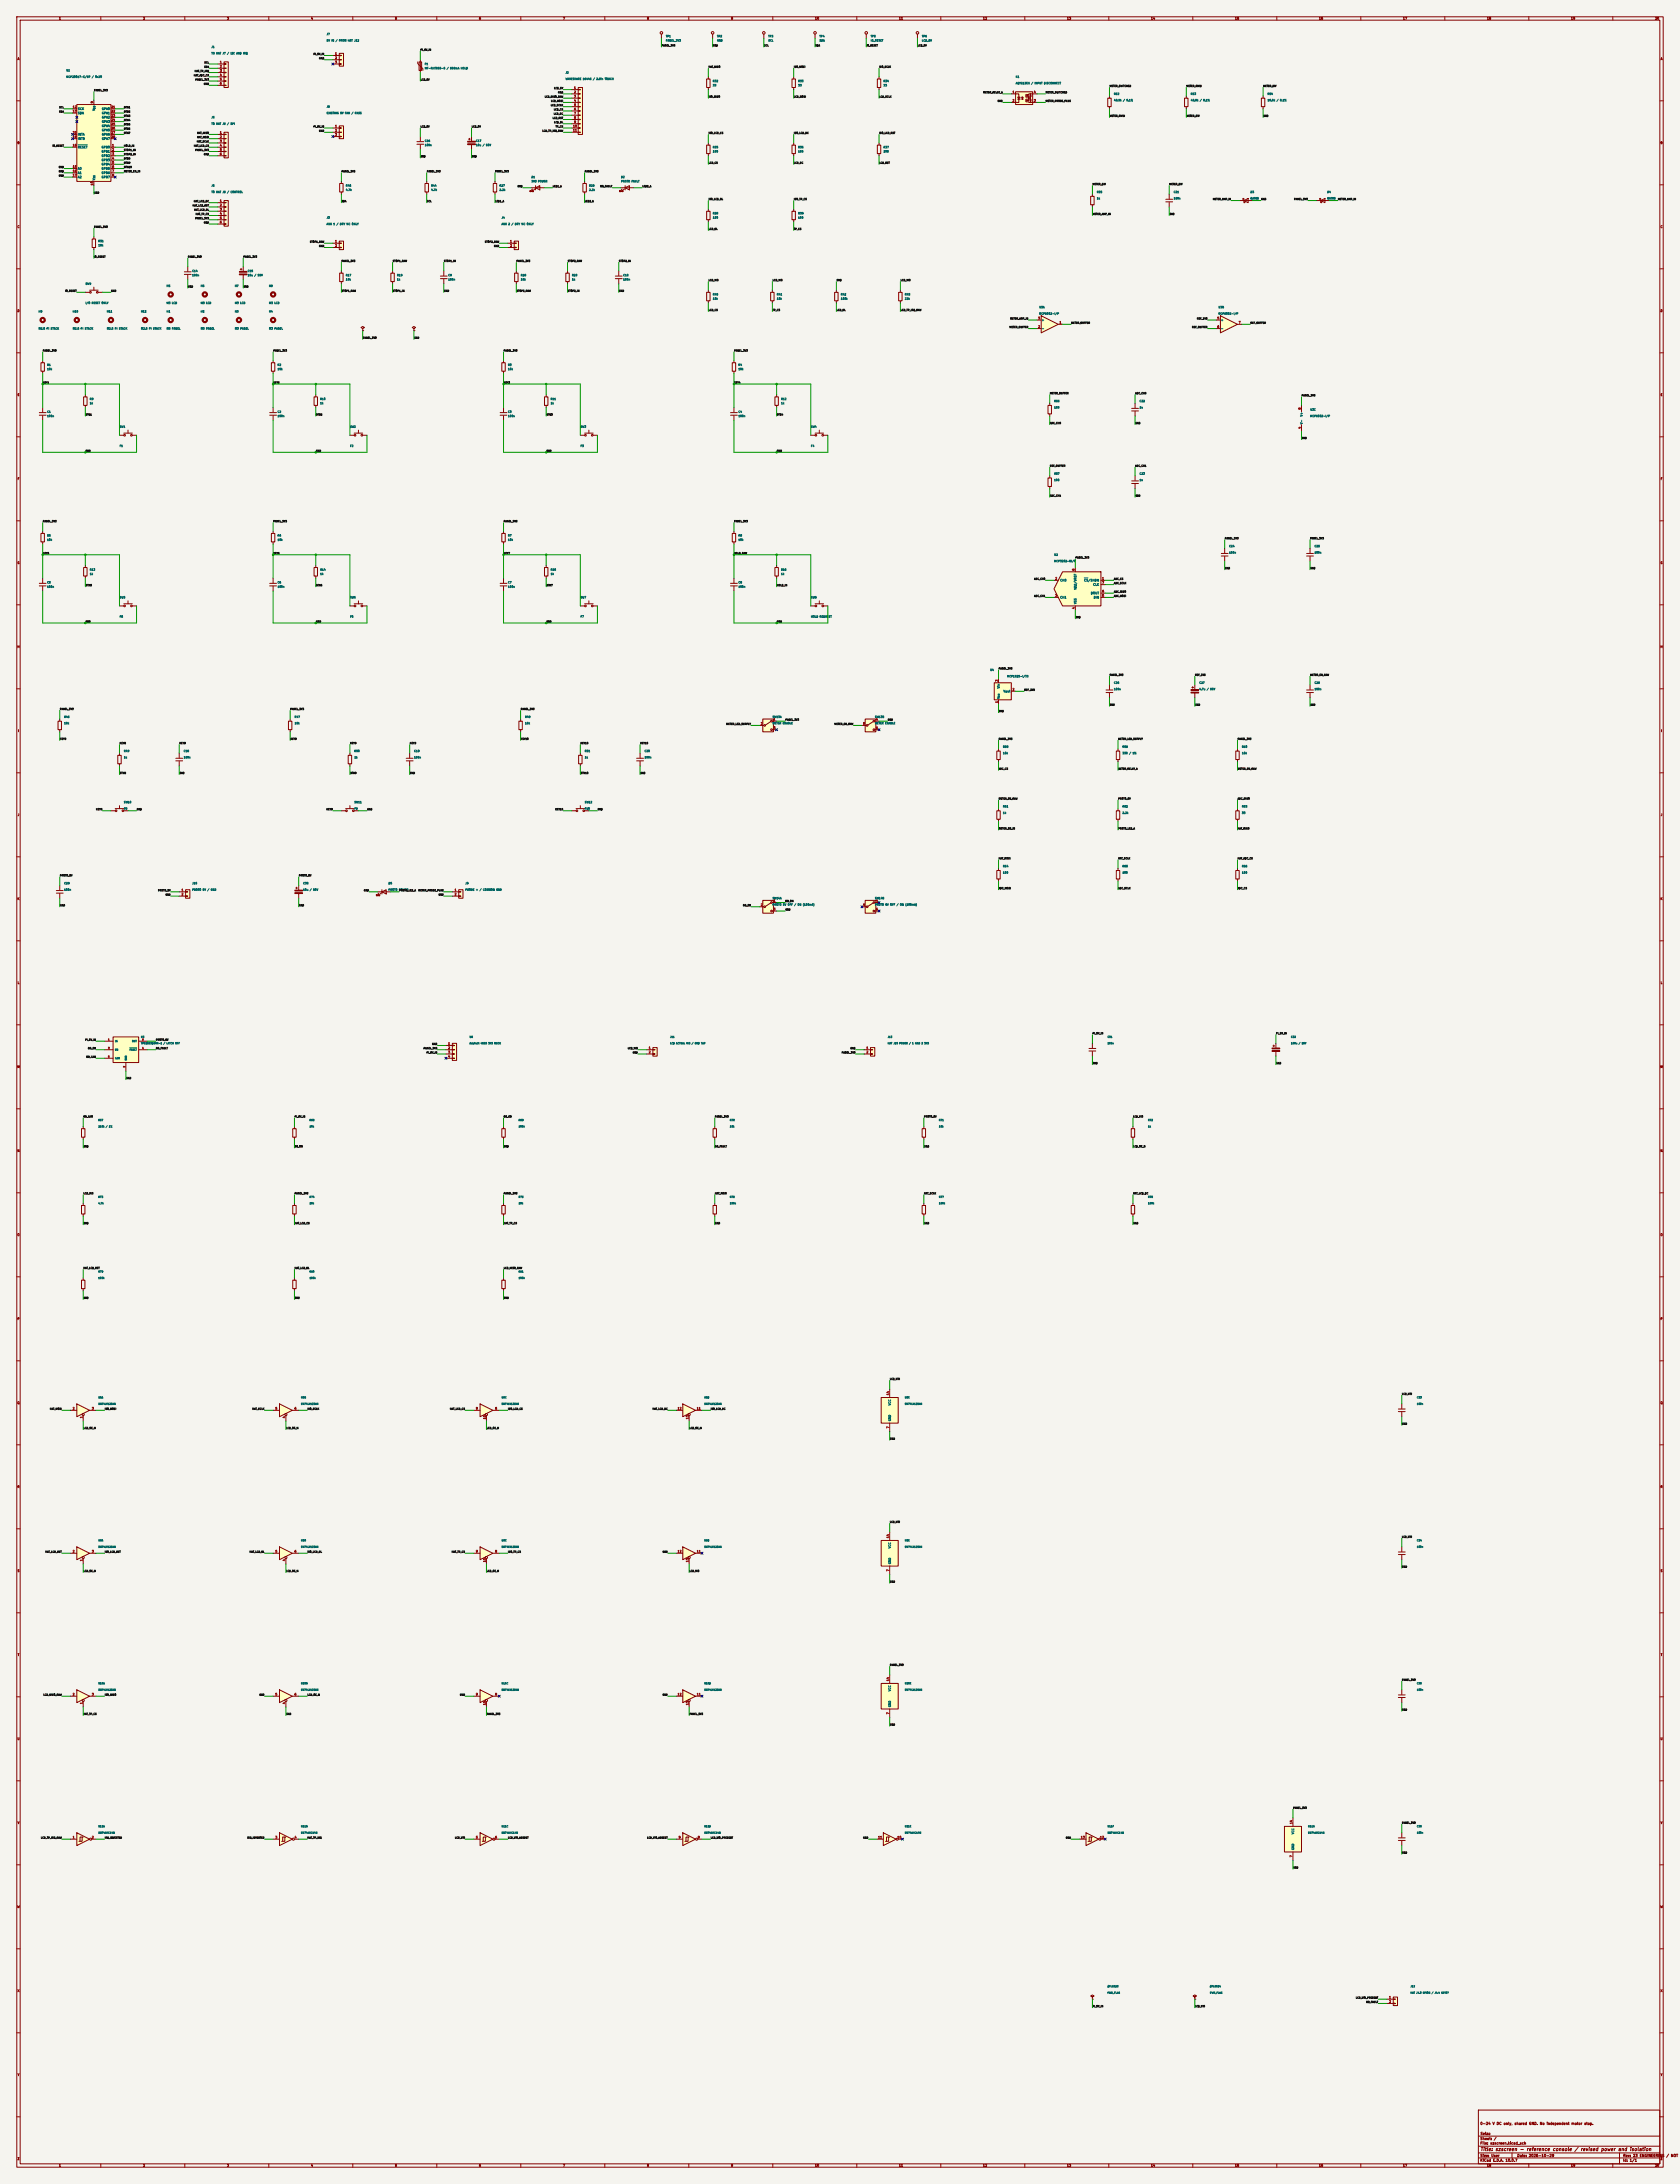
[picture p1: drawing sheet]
<svg xmlns="http://www.w3.org/2000/svg" width="1000mm" height="1300mm" viewBox="0 0 1000 1300" stroke-linecap="round" stroke-linejoin="round" font-family="sans-serif">
<defs><g id="words">
<text font-size="2" fill="#840000" x="881" y="1281">Title: szscreen - reference console / revised power and isolation</text>
<g font-size="1.5" fill="#840000">
<text x="881" y="1265">0-24 V DC only, shared GND. No independent motor stop.</text>
<text x="881" y="1271">Seizo</text>
<text x="881" y="1277">File: szscreen.kicad_sch</text>
<text x="881" y="1274">Sheet: /</text>
<text x="881" y="1287">KiCad E.D.A. 10.0.7</text>
<text x="881" y="1284">Size: User</text>
<text x="903" y="1284">Date: 2026-10-29</text>
<text x="966" y="1287">Id: 1/1</text>
<text x="966" y="1284">Rev: 23 ENGINEERING / NOT H</text>
</g>
<g font-size="1.3" fill="#840000">
<text x="35" y="12">1</text>
<text x="85" y="12">2</text>
<text x="135" y="12">3</text>
<text x="185" y="12">4</text>
<text x="235" y="12">5</text>
<text x="285" y="12">6</text>
<text x="335" y="12">7</text>
<text x="385" y="12">8</text>
<text x="435" y="12">9</text>
<text x="485" y="12">10</text>
<text x="535" y="12">11</text>
<text x="585" y="12">12</text>
<text x="635" y="12">13</text>
<text x="685" y="12">14</text>
<text x="735" y="12">15</text>
<text x="785" y="12">16</text>
<text x="835" y="12">17</text>
<text x="885" y="12">18</text>
<text x="935" y="12">19</text>
<text x="985" y="12">20</text>
<text x="10" y="36">A</text>
<text x="988" y="36">A</text>
<text x="10" y="86">B</text>
<text x="988" y="86">B</text>
<text x="10" y="136">C</text>
<text x="988" y="136">C</text>
<text x="10" y="186">D</text>
<text x="988" y="186">D</text>
<text x="10" y="236">E</text>
<text x="988" y="236">E</text>
<text x="10" y="286">F</text>
<text x="988" y="286">F</text>
<text x="10" y="336">G</text>
<text x="988" y="336">G</text>
<text x="10" y="386">H</text>
<text x="988" y="386">H</text>
<text x="11" y="436">I</text>
<text x="989" y="436">I</text>
<text x="10" y="486">J</text>
<text x="988" y="486">J</text>
<text x="10" y="536">K</text>
<text x="988" y="536">K</text>
<text x="10" y="586">L</text>
<text x="988" y="586">L</text>
<text x="10" y="636">M</text>
<text x="988" y="636">M</text>
<text x="10" y="686">N</text>
<text x="988" y="686">N</text>
<text x="10" y="736">O</text>
<text x="988" y="736">O</text>
<text x="10" y="786">P</text>
<text x="988" y="786">P</text>
<text x="10" y="836">Q</text>
<text x="988" y="836">Q</text>
<text x="10" y="886">R</text>
<text x="988" y="886">R</text>
<text x="10" y="936">S</text>
<text x="988" y="936">S</text>
<text x="10" y="986">T</text>
<text x="988" y="986">T</text>
<text x="10" y="1036">U</text>
<text x="988" y="1036">U</text>
<text x="10" y="1086">V</text>
<text x="988" y="1086">V</text>
<text x="10" y="1136">W</text>
<text x="988" y="1136">W</text>
<text x="10" y="1186">X</text>
<text x="988" y="1186">X</text>
<text x="10" y="1236">Y</text>
<text x="988" y="1236">Y</text>
<text x="10" y="1286">Z</text>
<text x="35" y="1290">1</text>
<text x="85" y="1290">2</text>
<text x="135" y="1290">3</text>
<text x="185" y="1290">4</text>
<text x="235" y="1290">5</text>
<text x="285" y="1290">6</text>
<text x="335" y="1290">7</text>
<text x="385" y="1290">8</text>
<text x="435" y="1290">9</text>
<text x="485" y="1290">10</text>
<text x="535" y="1290">11</text>
<text x="585" y="1290">12</text>
<text x="635" y="1290">13</text>
<text x="685" y="1290">14</text>
<text x="735" y="1290">15</text>
<text x="785" y="1290">16</text>
<text x="835" y="1290">17</text>
<text x="885" y="1290">18</text>
<text x="935" y="1290">19</text>
<text x="985" y="1290">20</text>
<text x="988" y="1286">Z</text>
</g>
<g font-size="1.3" fill="#a90000">
<text x="199" y="33">1</text>
<text x="199" y="35">2</text>
<text x="131" y="38">1</text>
<text x="131" y="41">2</text>
<text x="199" y="38">3</text>
<text x="131" y="43">3</text>
<text x="131" y="46">4</text>
<text x="131" y="48">5</text>
<text x="131" y="51">6</text>
<text x="342" y="53">1</text>
<text x="342" y="56">2</text>
<text x="342" y="58">3</text>
<text x="603" y="56">1</text>
<text x="615" y="56">4</text>
<text x="43" y="65">12</text>
<text x="56" y="62" transform="rotate(-90 56 62)">9</text>
<text x="66" y="65">21</text>
<text x="342" y="61">4</text>
<text x="342" y="63">5</text>
<text x="342" y="66">6</text>
<text x="603" y="61">2</text>
<text x="615" y="61">3</text>
<text x="43" y="67">13</text>
<text x="66" y="67">22</text>
<text x="66" y="70">23</text>
<text x="342" y="68">7</text>
<text x="342" y="71">8</text>
<text x="66" y="72">24</text>
<text x="66" y="75">25</text>
<text x="66" y="77">26</text>
<text x="199" y="76">1</text>
<text x="341" y="76">10</text>
<text x="342" y="74">9</text>
<text x="43" y="82">19</text>
<text x="43" y="80">20</text>
<text x="66" y="80">27</text>
<text x="66" y="82">28</text>
<text x="131" y="80">1</text>
<text x="131" y="82">2</text>
<text x="199" y="79">2</text>
<text x="199" y="81">3</text>
<text x="341" y="79">11</text>
<text x="43" y="87">18</text>
<text x="67" y="87">1</text>
<text x="131" y="85">3</text>
<text x="131" y="87">4</text>
<text x="67" y="90">2</text>
<text x="67" y="93">3</text>
<text x="67" y="95">4</text>
<text x="131" y="90">5</text>
<text x="131" y="93">6</text>
<text x="43" y="100">15</text>
<text x="67" y="98">5</text>
<text x="67" y="100">6</text>
<text x="43" y="103">16</text>
<text x="43" y="105">17</text>
<text x="67" y="103">7</text>
<text x="67" y="105">8</text>
<text x="56" y="111" transform="rotate(-90 56 111)">10</text>
<text x="131" y="121">1</text>
<text x="131" y="123">2</text>
<text x="131" y="126">3</text>
<text x="131" y="128">4</text>
<text x="131" y="131">5</text>
<text x="131" y="133">6</text>
<text x="199" y="145">1</text>
<text x="199" y="147">2</text>
<text x="303" y="145">1</text>
<text x="303" y="147">2</text>
<text x="618" y="190">3</text>
<text x="724" y="190">5</text>
<text x="618" y="195">2</text>
<text x="630" y="193">1</text>
<text x="724" y="195">6</text>
<text x="737" y="193">7</text>
<text x="775" y="244" transform="rotate(-90 775 244)">8</text>
<text x="775" y="255" transform="rotate(-90 775 255)">4</text>
<text x="640" y="340" transform="rotate(-90 640 340)">8</text>
<text x="628" y="345">2</text>
<text x="656" y="345">1</text>
<text x="656" y="348">7</text>
<text x="656" y="353">6</text>
<text x="628" y="355">3</text>
<text x="656" y="355">5</text>
<text x="640" y="363" transform="rotate(-90 640 363)">4</text>
<text x="594" y="406" transform="rotate(-90 594 406)">3</text>
<text x="603" y="411">2</text>
<text x="594" y="419" transform="rotate(-90 594 419)">1</text>
<text x="453" y="432">2</text>
<text x="460" y="429">1</text>
<text x="514" y="432">5</text>
<text x="521" y="429">4</text>
<text x="460" y="434">3</text>
<text x="521" y="434">6</text>
<text x="108" y="531">1</text>
<text x="108" y="533">2</text>
<text x="270" y="531">1</text>
<text x="270" y="533">2</text>
<text x="453" y="540">2</text>
<text x="460" y="537">1</text>
<text x="514" y="540">5</text>
<text x="521" y="537">4</text>
<text x="460" y="542">3</text>
<text x="521" y="542">6</text>
<text x="267" y="622">1</text>
<text x="267" y="625">2</text>
<text x="267" y="627">3</text>
<text x="267" y="630">4</text>
<text x="386" y="625">1</text>
<text x="386" y="627">2</text>
<text x="516" y="625">1</text>
<text x="516" y="627">2</text>
<text x="529" y="831" transform="rotate(-90 529 831)">14</text>
<text x="43" y="839">2</text>
<text x="55" y="839">3</text>
<text x="164" y="839">5</text>
<text x="175" y="839">6</text>
<text x="283" y="839">9</text>
<text x="295" y="839">8</text>
<text x="403" y="839">12</text>
<text x="415" y="839">11</text>
<text x="49" y="844" transform="rotate(-90 49 844)">1</text>
<text x="170" y="844" transform="rotate(-90 170 844)">4</text>
<text x="289" y="845" transform="rotate(-90 289 845)">10</text>
<text x="410" y="845" transform="rotate(-90 410 845)">13</text>
<text x="529" y="850" transform="rotate(-90 529 850)">7</text>
<text x="529" y="916" transform="rotate(-90 529 916)">14</text>
<text x="43" y="924">2</text>
<text x="49" y="929" transform="rotate(-90 49 929)">1</text>
<text x="55" y="924">3</text>
<text x="164" y="924">5</text>
<text x="170" y="929" transform="rotate(-90 170 929)">4</text>
<text x="175" y="924">6</text>
<text x="283" y="924">9</text>
<text x="295" y="924">8</text>
<text x="403" y="924">12</text>
<text x="415" y="924">11</text>
<text x="289" y="930" transform="rotate(-90 289 930)">10</text>
<text x="410" y="930" transform="rotate(-90 410 930)">13</text>
<text x="529" y="935" transform="rotate(-90 529 935)">7</text>
<text x="529" y="1001" transform="rotate(-90 529 1001)">14</text>
<text x="43" y="1010">2</text>
<text x="55" y="1010">3</text>
<text x="164" y="1010">5</text>
<text x="175" y="1010">6</text>
<text x="283" y="1010">9</text>
<text x="295" y="1010">8</text>
<text x="403" y="1010">12</text>
<text x="415" y="1010">11</text>
<text x="49" y="1015" transform="rotate(-90 49 1015)">1</text>
<text x="170" y="1015" transform="rotate(-90 170 1015)">4</text>
<text x="289" y="1015" transform="rotate(-90 289 1015)">10</text>
<text x="410" y="1015" transform="rotate(-90 410 1015)">13</text>
<text x="529" y="1021" transform="rotate(-90 529 1021)">7</text>
<text x="769" y="1086" transform="rotate(-90 769 1086)">14</text>
<text x="43" y="1095">1</text>
<text x="55" y="1095">2</text>
<text x="164" y="1095">3</text>
<text x="175" y="1095">4</text>
<text x="283" y="1095">5</text>
<text x="295" y="1095">6</text>
<text x="404" y="1095">9</text>
<text x="415" y="1095">8</text>
<text x="523" y="1095">11</text>
<text x="534" y="1095">10</text>
<text x="643" y="1095">13</text>
<text x="655" y="1095">12</text>
<text x="769" y="1106" transform="rotate(-90 769 1106)">7</text>
<text x="827" y="1190">1</text>
<text x="827" y="1192">2</text>
</g>
<g font-size="1.3" fill="#006464">
<text x="46" y="66">SCK</text>
<text x="60" y="66">GPA0</text>
<text x="46" y="68">SDA</text>
<text x="57" y="66" transform="rotate(-90 57 66)">V</text>
<text x="60" y="68">GPA1</text>
<text x="60" y="71">GPA2</text>
<text x="60" y="73">GPA3</text>
<text x="60" y="76">GPA4</text>
<text x="46" y="84">INTB</text>
<text x="46" y="81">INTA</text>
<text x="60" y="78">GPA5</text>
<text x="60" y="81">GPA6</text>
<text x="60" y="84">GPA7</text>
<text x="46" y="89">RESET</text>
<text x="60" y="89">GPB0</text>
<text x="60" y="91">GPB1</text>
<text x="60" y="94">GPB2</text>
<text x="46" y="101">A0</text>
<text x="60" y="96">GPB3</text>
<text x="60" y="99">GPB4</text>
<text x="60" y="101">GPB5</text>
<text x="46" y="104">A1</text>
<text x="46" y="106">A2</text>
<text x="57" y="107" transform="rotate(-90 57 107)">V</text>
<text x="60" y="104">GPB6</text>
<text x="60" y="106">GPB7</text>
<text x="620" y="191">+</text>
<text x="727" y="191">+</text>
<text x="620" y="197">-</text>
<text x="727" y="197">-</text>
<text x="776" y="248" transform="rotate(-90 776 248)">V+</text>
<text x="776" y="253" transform="rotate(-90 776 253)">V-</text>
<text x="631" y="346">CH0</text>
<text x="645" y="346">CS/SHDN</text>
<text x="641" y="351" transform="rotate(-90 641 351)">VDD/VREF</text>
<text x="651" y="349">CLK</text>
<text x="631" y="357">CH1</text>
<text x="641" y="360" transform="rotate(-90 641 360)">VSS</text>
<text x="649" y="354">DOUT</text>
<text x="651" y="357">DIN</text>
<text x="595" y="410" transform="rotate(-90 595 410)">Vin</text>
<text x="597" y="412">Vout</text>
<text x="595" y="416" transform="rotate(-90 595 416)">Vss</text>
<text x="531" y="837" transform="rotate(-90 531 837)">VCC</text>
<text x="531" y="846" transform="rotate(-90 531 846)">GND</text>
<text x="531" y="922" transform="rotate(-90 531 922)">VCC</text>
<text x="531" y="931" transform="rotate(-90 531 931)">GND</text>
<text x="531" y="1007" transform="rotate(-90 531 1007)">VCC</text>
<text x="531" y="1016" transform="rotate(-90 531 1016)">GND</text>
<text x="771" y="1092" transform="rotate(-90 771 1092)">VCC</text>
<text x="771" y="1101" transform="rotate(-90 771 1101)">GND</text>
</g>
<g font-size="1.1" fill="#006464">
<text x="194" y="21">J7</text>
<text x="396" y="22">TP1</text>
<text x="427" y="22">TP2</text>
<text x="457" y="22">TP3</text>
<text x="488" y="22">TP4</text>
<text x="518" y="22">TP5</text>
<text x="549" y="22">TP6</text>
<text x="126" y="29">J1</text>
<text x="194" y="25">5V IN / FROM HAT J12</text>
<text x="396" y="25">PANEL_3V3</text>
<text x="427" y="25">GND</text>
<text x="457" y="25">SCL</text>
<text x="488" y="25">SDA</text>
<text x="518" y="25">IO_RESET</text>
<text x="549" y="25">LCD_5V</text>
<text x="126" y="33">TO HAT J7 / I2C AND IRQ</text>
<text x="253" y="39">F1</text>
<text x="253" y="41">MF-RHT050-0 / 500mA HOLD</text>
<text x="39" y="43">U1</text>
<text x="39" y="47">MCP23017-E/SP / 0x20</text>
<text x="337" y="44">J2</text>
<text x="337" y="48">WAVESHARE 16446 / 2.8in TOUCH</text>
<text x="605" y="47">K1</text>
<text x="424" y="49">R32</text>
<text x="424" y="52">33</text>
<text x="475" y="49">R33</text>
<text x="475" y="52">33</text>
<text x="526" y="49">R34</text>
<text x="526" y="52">33</text>
<text x="605" y="50">AQY212EH / INPUT DISCONNECT</text>
<text x="663" y="57">R52</text>
<text x="709" y="57">R53</text>
<text x="754" y="57">R54</text>
<text x="194" y="64">J8</text>
<text x="663" y="61">49.9k / 0.1%</text>
<text x="709" y="61">49.9k / 0.1%</text>
<text x="754" y="61">10.0k / 0.1%</text>
<text x="126" y="71">J5</text>
<text x="194" y="68">EXISTING 5V FAN / PASS</text>
<text x="126" y="74">TO HAT J6 / SPI</text>
<text x="253" y="85">C16</text>
<text x="253" y="87">100n</text>
<text x="283" y="85">C17</text>
<text x="283" y="87">10u / 50V</text>
<text x="424" y="88">R35</text>
<text x="475" y="88">R36</text>
<text x="526" y="88">R37</text>
<text x="424" y="91">100</text>
<text x="475" y="91">100</text>
<text x="526" y="91">100</text>
<text x="316" y="106">D1</text>
<text x="370" y="106">D2</text>
<text x="126" y="111">J6</text>
<text x="206" y="111">R45</text>
<text x="206" y="114">4.7k</text>
<text x="257" y="111">R44</text>
<text x="257" y="114">4.7k</text>
<text x="297" y="111">R27</text>
<text x="297" y="114">2.2k</text>
<text x="316" y="109">3V3 POWER</text>
<text x="351" y="111">R28</text>
<text x="351" y="114">2.2k</text>
<text x="370" y="109">PROTO FAULT</text>
<text x="126" y="115">TO HAT J5 / CONTROL</text>
<text x="653" y="115">R55</text>
<text x="653" y="119">1k</text>
<text x="698" y="115">C21</text>
<text x="698" y="119">100n</text>
<text x="744" y="115">D3</text>
<text x="744" y="119">BAT85</text>
<text x="790" y="115">D4</text>
<text x="790" y="119">BAT85</text>
<text x="194" y="130">J3</text>
<text x="298" y="130">J4</text>
<text x="424" y="128">R38</text>
<text x="424" y="130">100</text>
<text x="475" y="128">R39</text>
<text x="475" y="130">100</text>
<text x="194" y="134">AUX 1 / DRY NC ONLY</text>
<text x="298" y="134">AUX 2 / DRY NC ONLY</text>
<text x="58" y="144">R31</text>
<text x="58" y="147">10k</text>
<text x="114" y="162">C14</text>
<text x="114" y="165">100n</text>
<text x="147" y="162">C15</text>
<text x="147" y="165">10u / 50V</text>
<text x="206" y="165">R17</text>
<text x="206" y="167">10k</text>
<text x="236" y="165">R19</text>
<text x="236" y="167">1k</text>
<text x="267" y="165">C9</text>
<text x="267" y="167">100n</text>
<text x="310" y="165">R18</text>
<text x="310" y="167">10k</text>
<text x="340" y="165">R20</text>
<text x="340" y="167">1k</text>
<text x="371" y="165">C10</text>
<text x="371" y="167">100n</text>
<text x="51" y="170">SW9</text>
<text x="99" y="171">H5</text>
<text x="119" y="171">H6</text>
<text x="140" y="171">H7</text>
<text x="160" y="171">H8</text>
<text x="424" y="176">R40</text>
<text x="424" y="179">10k</text>
<text x="462" y="176">R41</text>
<text x="462" y="179">10k</text>
<text x="500" y="176">R42</text>
<text x="500" y="179">100k</text>
<text x="538" y="176">R43</text>
<text x="538" y="179">22k</text>
<text x="51" y="181">I/O RESET ONLY</text>
<text x="99" y="181">M3 LCD</text>
<text x="119" y="181">M3 LCD</text>
<text x="140" y="181">M3 LCD</text>
<text x="160" y="181">M3 LCD</text>
<text x="618" y="184">U3A</text>
<text x="725" y="184">U3B</text>
<text x="23" y="186">H9</text>
<text x="43" y="186">H10</text>
<text x="63" y="186">H11</text>
<text x="84" y="186">H12</text>
<text x="99" y="186">H1</text>
<text x="119" y="186">H2</text>
<text x="140" y="186">H3</text>
<text x="160" y="186">H4</text>
<text x="618" y="188">MCP6002-I/P</text>
<text x="725" y="188">MCP6002-I/P</text>
<text x="23" y="196">M2.5 PI STACK</text>
<text x="43" y="196">M2.5 PI STACK</text>
<text x="63" y="196">M2.5 PI STACK</text>
<text x="84" y="196">M2.5 PI STACK</text>
<text x="99" y="196">M3 PANEL</text>
<text x="119" y="196">M3 PANEL</text>
<text x="140" y="196">M3 PANEL</text>
<text x="160" y="196">M3 PANEL</text>
<text x="28" y="218">R1</text>
<text x="28" y="221">10k</text>
<text x="165" y="218">R2</text>
<text x="165" y="221">10k</text>
<text x="302" y="218">R3</text>
<text x="302" y="221">10k</text>
<text x="439" y="218">R4</text>
<text x="439" y="221">10k</text>
<text x="53" y="238">R9</text>
<text x="190" y="238">R10</text>
<text x="328" y="238">R11</text>
<text x="465" y="238">R12</text>
<text x="627" y="240">R56</text>
<text x="678" y="240">C22</text>
<text x="28" y="246">C1</text>
<text x="53" y="241">1k</text>
<text x="165" y="246">C2</text>
<text x="190" y="241">1k</text>
<text x="302" y="246">C3</text>
<text x="328" y="241">1k</text>
<text x="439" y="246">C4</text>
<text x="465" y="241">1k</text>
<text x="627" y="243">100</text>
<text x="678" y="243">1n</text>
<text x="780" y="245">U3C</text>
<text x="28" y="248">100n</text>
<text x="165" y="248">100n</text>
<text x="302" y="248">100n</text>
<text x="439" y="248">100n</text>
<text x="780" y="248">MCP6002-I/P</text>
<text x="71" y="255">SW1</text>
<text x="208" y="255">SW2</text>
<text x="345" y="255">SW3</text>
<text x="483" y="255">SW4</text>
<text x="71" y="266">F1</text>
<text x="208" y="266">F2</text>
<text x="345" y="266">F3</text>
<text x="483" y="266">F4</text>
<text x="627" y="283">R57</text>
<text x="627" y="287">100</text>
<text x="678" y="283">C23</text>
<text x="678" y="287">1n</text>
<text x="28" y="320">R5</text>
<text x="28" y="322">10k</text>
<text x="165" y="320">R6</text>
<text x="165" y="322">10k</text>
<text x="302" y="320">R7</text>
<text x="302" y="322">10k</text>
<text x="439" y="320">R8</text>
<text x="439" y="322">10k</text>
<text x="732" y="326">C24</text>
<text x="732" y="330">100n</text>
<text x="782" y="326">C25</text>
<text x="782" y="330">100n</text>
<text x="627" y="331">U2</text>
<text x="627" y="335">MCP3202-BI/P</text>
<text x="53" y="340">R13</text>
<text x="190" y="340">R14</text>
<text x="328" y="340">R15</text>
<text x="465" y="340">R16</text>
<text x="28" y="348">C5</text>
<text x="53" y="342">1k</text>
<text x="165" y="348">C6</text>
<text x="190" y="342">1k</text>
<text x="302" y="348">C7</text>
<text x="328" y="342">1k</text>
<text x="439" y="348">C8</text>
<text x="465" y="342">1k</text>
<text x="28" y="350">100n</text>
<text x="165" y="350">100n</text>
<text x="302" y="350">100n</text>
<text x="439" y="350">100n</text>
<text x="71" y="356">SW5</text>
<text x="208" y="356">SW6</text>
<text x="345" y="356">SW7</text>
<text x="483" y="356">SW8</text>
<text x="71" y="368">F5</text>
<text x="208" y="368">F6</text>
<text x="345" y="368">F7</text>
<text x="483" y="368">HOLD REQUEST</text>
<text x="589" y="400">U4</text>
<text x="599" y="403">MCP1525-I/TO</text>
<text x="663" y="407">C26</text>
<text x="714" y="407">C27</text>
<text x="782" y="407">C28</text>
<text x="663" y="411">100n</text>
<text x="714" y="411">4.7u / 50V</text>
<text x="782" y="411">100n</text>
<text x="38" y="428">R46</text>
<text x="38" y="431">10k</text>
<text x="175" y="428">R47</text>
<text x="175" y="431">10k</text>
<text x="312" y="428">R48</text>
<text x="312" y="431">10k</text>
<text x="460" y="428">SW13A</text>
<text x="460" y="431">METER ENABLE</text>
<text x="521" y="428">SW13B</text>
<text x="521" y="431">METER ENABLE</text>
<text x="74" y="448">R49</text>
<text x="109" y="448">C18</text>
<text x="211" y="448">R50</text>
<text x="246" y="448">C19</text>
<text x="348" y="448">R51</text>
<text x="384" y="448">C20</text>
<text x="597" y="445">R58</text>
<text x="597" y="449">10k</text>
<text x="668" y="445">R59</text>
<text x="668" y="449">330 / 1%</text>
<text x="739" y="445">R60</text>
<text x="739" y="449">10k</text>
<text x="74" y="452">1k</text>
<text x="109" y="452">100n</text>
<text x="211" y="452">1k</text>
<text x="246" y="452">100n</text>
<text x="348" y="452">1k</text>
<text x="384" y="452">100n</text>
<text x="74" y="478">SW10</text>
<text x="211" y="478">SW11</text>
<text x="348" y="478">SW12</text>
<text x="74" y="482">F8</text>
<text x="211" y="482">F9</text>
<text x="348" y="482">F10</text>
<text x="597" y="481">R61</text>
<text x="597" y="485">1k</text>
<text x="668" y="481">R62</text>
<text x="668" y="485">2.2k</text>
<text x="739" y="481">R63</text>
<text x="739" y="485">33</text>
<text x="597" y="516">R64</text>
<text x="597" y="520">100</text>
<text x="668" y="516">R65</text>
<text x="668" y="520">100</text>
<text x="739" y="516">R66</text>
<text x="739" y="520">100</text>
<text x="38" y="527">C29</text>
<text x="114" y="527">J10</text>
<text x="180" y="527">C30</text>
<text x="231" y="527">D5</text>
<text x="277" y="527">J9</text>
<text x="38" y="530">100n</text>
<text x="114" y="530">PROTO 5V / GND</text>
<text x="180" y="530">10u / 50V</text>
<text x="231" y="530">PROTO POWER</text>
<text x="277" y="530">PROBE + / COMMON GND</text>
<text x="460" y="536">SW14A</text>
<text x="460" y="539">PROTO 5V OFF / ON (100mA)</text>
<text x="521" y="536">SW14B</text>
<text x="521" y="539">PROTO 5V OFF / ON (100mA)</text>
</g>
<g font-size="1" fill="#0f0f0f">
<text x="394" y="28">PANEL_3V3</text>
<text x="424" y="28">GND</text>
<text x="455" y="28">SCL</text>
<text x="485" y="28">SDA</text>
<text x="516" y="28">IO_RESET</text>
<text x="546" y="28">LCD_5V</text>
<text x="187" y="33">PI_5V_IN</text>
<text x="190" y="35">GND</text>
<text x="250" y="30">PI_5V_IN</text>
<text x="121" y="41">SDA</text>
<text x="121" y="38">SCL</text>
<text x="422" y="41">HAT_MISO</text>
<text x="472" y="41">ISO_MOSI</text>
<text x="523" y="41">ISO_SCLK</text>
<text x="115" y="46">HAT_ADC_CS</text>
<text x="116" y="43">HAT_TP_IRQ</text>
<text x="116" y="48">PANEL_3V3</text>
<text x="121" y="51">GND</text>
<text x="250" y="48">LCD_5V</text>
<text x="330" y="53">LCD_5V</text>
<text x="660" y="52">METER_SWITCHED</text>
<text x="706" y="52">METER_RMID</text>
<text x="752" y="52">METER_DIV</text>
<text x="56" y="55">PANEL_3V3</text>
<text x="324" y="58">LCD_MISO_RAW</text>
<text x="332" y="56">GND</text>
<text x="422" y="58">ISO_MISO</text>
<text x="472" y="58">LCD_MOSI</text>
<text x="523" y="58">LCD_SCLK</text>
<text x="585" y="56">METER_RELAY_A</text>
<text x="622" y="56">METER_SWITCHED</text>
<text x="35" y="65">SCL</text>
<text x="74" y="65">BTN1</text>
<text x="328" y="63">LCD_SCLK</text>
<text x="328" y="61">LCD_MOSI</text>
<text x="330" y="66">LCD_CS</text>
<text x="594" y="61">GND</text>
<text x="622" y="61">METER_PROBE_PLUS</text>
<text x="35" y="67">SDA</text>
<text x="74" y="67">BTN2</text>
<text x="74" y="70">BTN3</text>
<text x="329" y="71">LCD_RST</text>
<text x="330" y="68">LCD_DC</text>
<text x="660" y="70">METER_RMID</text>
<text x="706" y="70">METER_DIV</text>
<text x="752" y="70">GND</text>
<text x="74" y="72">BTN4</text>
<text x="74" y="75">BTN5</text>
<text x="74" y="77">BTN6</text>
<text x="187" y="76">PI_5V_IN</text>
<text x="250" y="76">LCD_5V</text>
<text x="281" y="76">LCD_5V</text>
<text x="330" y="74">LCD_BL</text>
<text x="331" y="76">TP_CS</text>
<text x="74" y="80">BTN7</text>
<text x="117" y="80">HAT_MISO</text>
<text x="117" y="82">HAT_MOSI</text>
<text x="190" y="79">GND</text>
<text x="323" y="79">LCD_TP_IRQ_RAW</text>
<text x="422" y="80">ISO_LCD_CS</text>
<text x="472" y="80">ISO_LCD_DC</text>
<text x="523" y="80">ISO_LCD_RST</text>
<text x="31" y="88">IO_RESET</text>
<text x="74" y="88">HOLD_IN</text>
<text x="115" y="88">HAT_LCD_CS</text>
<text x="117" y="85">HAT_SCLK</text>
<text x="74" y="90">STOP1_IN</text>
<text x="74" y="93">STOP2_IN</text>
<text x="74" y="95">BTN8</text>
<text x="116" y="90">PANEL_3V3</text>
<text x="121" y="93">GND</text>
<text x="250" y="94">GND</text>
<text x="281" y="94">GND</text>
<text x="35" y="100">GND</text>
<text x="74" y="98">BTN9</text>
<text x="74" y="100">BTN10</text>
<text x="422" y="98">LCD_CS</text>
<text x="472" y="98">LCD_DC</text>
<text x="523" y="98">LCD_RST</text>
<text x="35" y="103">GND</text>
<text x="35" y="105">GND</text>
<text x="74" y="103">METER_EN_IN</text>
<text x="203" y="103">PANEL_3V3</text>
<text x="254" y="103">PANEL_3V3</text>
<text x="295" y="103">PANEL_3V3</text>
<text x="348" y="103">PANEL_3V3</text>
<text x="308" y="112">GND</text>
<text x="329" y="112">LED1_A</text>
<text x="357" y="112">BB_FAULT</text>
<text x="382" y="112">LED2_A</text>
<text x="650" y="110">METER_DIV</text>
<text x="696" y="110">METER_DIV</text>
<text x="56" y="115">GND</text>
<text x="422" y="119">ISO_LCD_BL</text>
<text x="472" y="119">ISO_TP_CS</text>
<text x="722" y="119">METER_AMP_IN</text>
<text x="751" y="119">GND</text>
<text x="770" y="119">PANEL_3V3</text>
<text x="796" y="119">METER_AMP_IN</text>
<text x="115" y="123">HAT_LCD_RST</text>
<text x="115" y="121">HAT_LCD_DC</text>
<text x="115" y="126">HAT_LCD_BL</text>
<text x="203" y="121">SDA</text>
<text x="254" y="121">SCL</text>
<text x="295" y="121">LED1_A</text>
<text x="348" y="121">LED2_A</text>
<text x="116" y="131">PANEL_3V3</text>
<text x="116" y="128">HAT_TP_CS</text>
<text x="650" y="128">METER_AMP_IN</text>
<text x="696" y="128">GND</text>
<text x="56" y="136">PANEL_3V3</text>
<text x="121" y="133">GND</text>
<text x="422" y="137">LCD_BL</text>
<text x="472" y="137">TP_CS</text>
<text x="184" y="145">STOP1_RAW</text>
<text x="190" y="147">GND</text>
<text x="289" y="145">STOP2_RAW</text>
<text x="294" y="147">GND</text>
<text x="56" y="154">IO_RESET</text>
<text x="112" y="154">PANEL_3V3</text>
<text x="145" y="154">PANEL_3V3</text>
<text x="203" y="156">PANEL_3V3</text>
<text x="234" y="156">STOP1_RAW</text>
<text x="264" y="156">STOP1_IN</text>
<text x="307" y="156">PANEL_3V3</text>
<text x="338" y="156">STOP2_RAW</text>
<text x="368" y="156">STOP2_IN</text>
<text x="422" y="168">LCD_VIO</text>
<text x="460" y="168">LCD_VIO</text>
<text x="498" y="168">GND</text>
<text x="536" y="168">LCD_VIO</text>
<text x="39" y="174">IO_RESET</text>
<text x="66" y="174">GND</text>
<text x="112" y="171">GND</text>
<text x="145" y="171">GND</text>
<text x="203" y="174">STOP1_RAW</text>
<text x="234" y="174">STOP1_IN</text>
<text x="264" y="174">GND</text>
<text x="307" y="174">STOP2_RAW</text>
<text x="338" y="174">STOP2_IN</text>
<text x="368" y="174">GND</text>
<text x="422" y="185">LCD_CS</text>
<text x="460" y="185">TP_CS</text>
<text x="498" y="185">LCD_BL</text>
<text x="536" y="185">LCD_TP_IRQ_RAW</text>
<text x="601" y="190">METER_AMP_IN</text>
<text x="712" y="190">REF_2V5</text>
<text x="601" y="195">METER_BUFFER</text>
<text x="638" y="193">METER_BUFFER</text>
<text x="709" y="195">REF_BUFFER</text>
<text x="744" y="193">REF_BUFFER</text>
<text x="216" y="202">PANEL_3V3</text>
<text x="246" y="202">GND</text>
<text x="25" y="209">PANEL_3V3</text>
<text x="163" y="209">PANEL_3V3</text>
<text x="300" y="209">PANEL_3V3</text>
<text x="437" y="209">PANEL_3V3</text>
<text x="25" y="228">KEY1</text>
<text x="163" y="228">KEY2</text>
<text x="300" y="228">KEY3</text>
<text x="437" y="228">KEY4</text>
<text x="625" y="235">METER_BUFFER</text>
<text x="676" y="235">ADC_CH0</text>
<text x="775" y="236">PANEL_3V3</text>
<text x="51" y="248">BTN1</text>
<text x="188" y="248">BTN2</text>
<text x="325" y="248">BTN3</text>
<text x="462" y="248">BTN4</text>
<text x="625" y="253">ADC_CH0</text>
<text x="676" y="253">GND</text>
<text x="775" y="262">GND</text>
<text x="51" y="269">GND</text>
<text x="188" y="269">GND</text>
<text x="325" y="269">GND</text>
<text x="462" y="269">GND</text>
<text x="625" y="278">REF_BUFFER</text>
<text x="676" y="278">ADC_CH1</text>
<text x="625" y="296">ADC_CH1</text>
<text x="676" y="296">GND</text>
<text x="25" y="311">PANEL_3V3</text>
<text x="163" y="311">PANEL_3V3</text>
<text x="300" y="311">PANEL_3V3</text>
<text x="437" y="311">PANEL_3V3</text>
<text x="729" y="321">PANEL_3V3</text>
<text x="780" y="321">PANEL_3V3</text>
<text x="25" y="330">KEY5</text>
<text x="163" y="330">KEY6</text>
<text x="300" y="330">KEY7</text>
<text x="437" y="330">HOLD_RAW</text>
<text x="640" y="333">PANEL_3V3</text>
<text x="729" y="339">GND</text>
<text x="780" y="339">GND</text>
<text x="615" y="345">ADC_CH0</text>
<text x="663" y="345">ADC_CS</text>
<text x="663" y="348">ADC_SCLK</text>
<text x="51" y="349">BTN5</text>
<text x="188" y="349">BTN6</text>
<text x="325" y="349">BTN7</text>
<text x="462" y="349">HOLD_IN</text>
<text x="663" y="353">ADC_MISO</text>
<text x="615" y="355">ADC_CH1</text>
<text x="663" y="355">ADC_MOSI</text>
<text x="51" y="371">GND</text>
<text x="188" y="371">GND</text>
<text x="325" y="371">GND</text>
<text x="462" y="371">GND</text>
<text x="640" y="368">GND</text>
<text x="594" y="399">PANEL_3V3</text>
<text x="660" y="402">PANEL_3V3</text>
<text x="711" y="402">REF_2V5</text>
<text x="780" y="402">METER_EN_RAW</text>
<text x="610" y="411">REF_2V5</text>
<text x="36" y="423">PANEL_3V3</text>
<text x="173" y="423">PANEL_3V3</text>
<text x="310" y="423">PANEL_3V3</text>
<text x="594" y="424">GND</text>
<text x="660" y="420">GND</text>
<text x="711" y="420">GND</text>
<text x="780" y="420">GND</text>
<text x="432" y="432">METER_LED_SUPPLY</text>
<text x="467" y="429">PANEL_3V3</text>
<text x="497" y="432">METER_EN_RAW</text>
<text x="528" y="429">GND</text>
<text x="36" y="441">KEY8</text>
<text x="71" y="443">KEY8</text>
<text x="107" y="443">KEY8</text>
<text x="173" y="441">KEY9</text>
<text x="208" y="443">KEY9</text>
<text x="244" y="443">KEY9</text>
<text x="310" y="441">KEY10</text>
<text x="345" y="443">KEY10</text>
<text x="381" y="443">KEY10</text>
<text x="594" y="441">PANEL_3V3</text>
<text x="665" y="441">METER_LED_SUPPLY</text>
<text x="737" y="441">PANEL_3V3</text>
<text x="71" y="461">BTN8</text>
<text x="107" y="461">GND</text>
<text x="208" y="461">BTN9</text>
<text x="244" y="461">GND</text>
<text x="345" y="461">BTN10</text>
<text x="381" y="461">GND</text>
<text x="594" y="458">ADC_CS</text>
<text x="665" y="458">METER_RELAY_A</text>
<text x="737" y="458">METER_EN_RAW</text>
<text x="594" y="476">METER_EN_RAW</text>
<text x="665" y="476">PROTO_5V</text>
<text x="737" y="476">ADC_MISO</text>
<text x="57" y="482">KEY8</text>
<text x="81" y="482">GND</text>
<text x="194" y="482">KEY9</text>
<text x="218" y="482">GND</text>
<text x="330" y="482">KEY10</text>
<text x="356" y="482">GND</text>
<text x="594" y="494">METER_EN_IN</text>
<text x="665" y="494">PROTO_LED_A</text>
<text x="737" y="494">HAT_MISO</text>
<text x="594" y="512">HAT_MOSI</text>
<text x="665" y="512">HAT_SCLK</text>
<text x="737" y="512">HAT_ADC_CS</text>
<text x="36" y="522">PROTO_5V</text>
<text x="178" y="522">PROTO_5V</text>
<text x="94" y="531">PROTO_5V</text>
<text x="98" y="533">GND</text>
<text x="216" y="531">GND</text>
<text x="237" y="531">PROTO_LED_A</text>
<text x="249" y="531">METER_PROBE_PLUS</text>
<text x="261" y="533">GND</text>
<text x="594" y="529">ADC_MOSI</text>
<text x="665" y="529">ADC_SCLK</text>
<text x="737" y="529">ADC_CS</text>
<text x="36" y="540">GND</text>
<text x="178" y="540">GND</text>
<text x="442" y="540">BB_EN</text>
<text x="467" y="537">BB_ON</text>
<text x="467" y="542">GND</text>
<text x="650" y="616">PI_5V_IN</text>
<text x="759" y="616">PI_5V_IN</text>
<text x="51" y="620">PI_5V_IN</text>
<text x="93" y="620">PROTO_5V</text>
<text x="257" y="622">GND</text>
<text x="51" y="630">BB_ILIM</text>
<text x="52" y="625">BB_EN</text>
<text x="93" y="625">BB_FAULT</text>
<text x="252" y="625">PANEL_3V3</text>
<text x="254" y="627">PI_5V_IN</text>
<text x="374" y="625">LCD_VIO</text>
<text x="376" y="627">GND</text>
<text x="501" y="627">PANEL_3V3</text>
<text x="506" y="625">GND</text>
<text x="650" y="634">GND</text>
<text x="759" y="634">GND</text>
<text x="75" y="643">GND</text>
<text x="50" y="665">BB_ILIM</text>
<text x="175" y="665">PI_5V_IN</text>
<text x="300" y="665">BB_EN</text>
<text x="425" y="665">PANEL_3V3</text>
<text x="550" y="665">PROTO_5V</text>
<text x="674" y="665">LCD_VIO</text>
<text x="50" y="683">GND</text>
<text x="175" y="683">BB_ON</text>
<text x="300" y="683">GND</text>
<text x="425" y="683">BB_FAULT</text>
<text x="550" y="683">GND</text>
<text x="674" y="683">LCD_OE_N</text>
<text x="50" y="711">LCD_VIO</text>
<text x="175" y="711">PANEL_3V3</text>
<text x="300" y="711">PANEL_3V3</text>
<text x="425" y="711">HAT_MOSI</text>
<text x="550" y="711">HAT_SCLK</text>
<text x="674" y="711">HAT_LCD_DC</text>
<text x="50" y="729">GND</text>
<text x="175" y="729">HAT_LCD_CS</text>
<text x="300" y="729">HAT_TP_CS</text>
<text x="425" y="729">GND</text>
<text x="550" y="729">GND</text>
<text x="674" y="729">GND</text>
<text x="50" y="756">HAT_LCD_RST</text>
<text x="175" y="756">HAT_LCD_BL</text>
<text x="300" y="756">LCD_MISO_RAW</text>
<text x="50" y="773">GND</text>
<text x="175" y="773">GND</text>
<text x="300" y="773">GND</text>
<text x="530" y="822">LCD_VIO</text>
<text x="834" y="830">LCD_VIO</text>
<text x="30" y="839">HAT_MOSI</text>
<text x="62" y="839">ISO_MOSI</text>
<text x="150" y="839">HAT_SCLK</text>
<text x="183" y="839">ISO_SCLK</text>
<text x="268" y="839">HAT_LCD_CS</text>
<text x="302" y="839">ISO_LCD_CS</text>
<text x="388" y="839">HAT_LCD_DC</text>
<text x="423" y="839">ISO_LCD_DC</text>
<text x="50" y="851">LCD_OE_N</text>
<text x="170" y="851">LCD_OE_N</text>
<text x="290" y="851">LCD_OE_N</text>
<text x="410" y="851">LCD_OE_N</text>
<text x="834" y="848">GND</text>
<text x="530" y="857">GND</text>
<text x="530" y="907">LCD_VIO</text>
<text x="834" y="916">LCD_VIO</text>
<text x="27" y="924">HAT_LCD_RST</text>
<text x="62" y="924">ISO_LCD_RST</text>
<text x="148" y="924">HAT_LCD_BL</text>
<text x="183" y="924">ISO_LCD_BL</text>
<text x="269" y="924">HAT_TP_CS</text>
<text x="302" y="924">ISO_TP_CS</text>
<text x="394" y="924">GND</text>
<text x="50" y="936">LCD_OE_N</text>
<text x="170" y="936">LCD_OE_N</text>
<text x="290" y="936">LCD_OE_N</text>
<text x="410" y="936">LCD_VIO</text>
<text x="834" y="933">GND</text>
<text x="530" y="942">GND</text>
<text x="530" y="992">PANEL_3V3</text>
<text x="834" y="1001">PANEL_3V3</text>
<text x="26" y="1010">LCD_MISO_RAW</text>
<text x="62" y="1010">ISO_MISO</text>
<text x="154" y="1010">GND</text>
<text x="183" y="1010">LCD_OE_N</text>
<text x="274" y="1010">GND</text>
<text x="394" y="1010">GND</text>
<text x="834" y="1018">GND</text>
<text x="50" y="1021">HAT_TP_CS</text>
<text x="170" y="1021">GND</text>
<text x="290" y="1021">PANEL_3V3</text>
<text x="410" y="1021">PANEL_3V3</text>
<text x="530" y="1027">GND</text>
<text x="770" y="1077">PANEL_3V3</text>
<text x="834" y="1086">PANEL_3V3</text>
<text x="24" y="1095">LCD_TP_IRQ_RAW</text>
<text x="62" y="1095">IRQ_INVERTED</text>
<text x="147" y="1095">IRQ_INVERTED</text>
<text x="183" y="1095">HAT_TP_IRQ</text>
<text x="271" y="1095">LCD_VIO</text>
<text x="302" y="1095">LCD_VIO_ABSENT</text>
<text x="385" y="1095">LCD_VIO_ABSENT</text>
<text x="423" y="1095">LCD_VIO_PRESENT</text>
<text x="514" y="1095">GND</text>
<text x="634" y="1095">GND</text>
<text x="834" y="1104">GND</text>
<text x="770" y="1112">GND</text>
<text x="807" y="1190">LCD_VIO_PRESENT</text>
<text x="813" y="1192">BB_FAULT</text>
<text x="650" y="1195">PI_5V_IN</text>
<text x="711" y="1195">LCD_VIO</text>
</g>
<g font-size="1" fill="#006464">
<text x="57" y="65" transform="rotate(-90 57 65)">DD</text>
<text x="57" y="106" transform="rotate(-90 57 106)">SS</text>
<text x="84" y="618">U5</text>
<text x="279" y="618">U6</text>
<text x="399" y="618">J11</text>
<text x="528" y="618">J13</text>
<text x="659" y="618">C31</text>
<text x="768" y="618">C32</text>
<text x="68" y="621">IN</text>
<text x="78" y="621">OUT</text>
<text x="84" y="622">TPS2553DBVR-1 / LATCH OFF</text>
<text x="279" y="622">Adafruit 4683 3V3 BUCK</text>
<text x="399" y="622">LCD ACTUAL VIO / GND TAP</text>
<text x="528" y="622">HAT J10 POWER / 1 GND 2 3V3</text>
<text x="659" y="622">100n</text>
<text x="768" y="622">100u / 16V</text>
<text x="68" y="626">EN</text>
<text x="77" y="626">FAULT</text>
<text x="68" y="631">ILIM</text>
<text x="76" y="631" transform="rotate(-90 76 631)">GND</text>
<text x="58" y="668">R67</text>
<text x="58" y="671">210k / 1%</text>
<text x="184" y="668">R68</text>
<text x="184" y="671">10k</text>
<text x="309" y="668">R69</text>
<text x="309" y="671">100k</text>
<text x="434" y="668">R70</text>
<text x="434" y="671">10k</text>
<text x="559" y="668">R71</text>
<text x="559" y="671">10k</text>
<text x="683" y="668">R72</text>
<text x="683" y="671">1k</text>
<text x="58" y="713">R73</text>
<text x="184" y="713">R74</text>
<text x="309" y="713">R75</text>
<text x="434" y="713">R76</text>
<text x="559" y="713">R77</text>
<text x="683" y="713">R78</text>
<text x="58" y="717">4.7k</text>
<text x="184" y="717">10k</text>
<text x="309" y="717">10k</text>
<text x="434" y="717">100k</text>
<text x="559" y="717">100k</text>
<text x="683" y="717">100k</text>
<text x="58" y="758">R79</text>
<text x="58" y="761">100k</text>
<text x="184" y="758">R80</text>
<text x="184" y="761">100k</text>
<text x="309" y="758">R81</text>
<text x="309" y="761">100k</text>
<text x="58" y="833">U8A</text>
<text x="179" y="833">U8B</text>
<text x="298" y="833">U8C</text>
<text x="419" y="833">U8D</text>
<text x="538" y="833">U8E</text>
<text x="843" y="833">C33</text>
<text x="58" y="836">SN74LV125AN</text>
<text x="179" y="836">SN74LV125AN</text>
<text x="298" y="836">SN74LV125AN</text>
<text x="419" y="836">SN74LV125AN</text>
<text x="538" y="836">SN74LV125AN</text>
<text x="843" y="836">100n</text>
<text x="58" y="918">U9A</text>
<text x="179" y="918">U9B</text>
<text x="298" y="918">U9C</text>
<text x="419" y="918">U9D</text>
<text x="538" y="918">U9E</text>
<text x="843" y="918">C34</text>
<text x="58" y="922">SN74LV125AN</text>
<text x="179" y="922">SN74LV125AN</text>
<text x="298" y="922">SN74LV125AN</text>
<text x="419" y="922">SN74LV125AN</text>
<text x="538" y="922">SN74LV125AN</text>
<text x="843" y="922">100n</text>
<text x="58" y="1003">U10A</text>
<text x="58" y="1007">SN74LV125AN</text>
<text x="179" y="1003">U10B</text>
<text x="179" y="1007">SN74LV125AN</text>
<text x="298" y="1003">U10C</text>
<text x="298" y="1007">SN74LV125AN</text>
<text x="419" y="1003">U10D</text>
<text x="419" y="1007">SN74LV125AN</text>
<text x="538" y="1003">U10E</text>
<text x="538" y="1007">SN74LV125AN</text>
<text x="843" y="1003">C35</text>
<text x="843" y="1007">100n</text>
<text x="58" y="1088">U11A</text>
<text x="58" y="1092">SN74AHC14N</text>
<text x="179" y="1088">U11B</text>
<text x="179" y="1092">SN74AHC14N</text>
<text x="298" y="1088">U11C</text>
<text x="298" y="1092">SN74AHC14N</text>
<text x="419" y="1088">U11D</text>
<text x="419" y="1092">SN74AHC14N</text>
<text x="538" y="1088">U11E</text>
<text x="538" y="1092">SN74AHC14N</text>
<text x="659" y="1088">U11F</text>
<text x="659" y="1092">SN74AHC14N</text>
<text x="778" y="1088">U11G</text>
<text x="778" y="1092">SN74AHC14N</text>
<text x="843" y="1088">C36</text>
<text x="843" y="1092">100n</text>
<text x="659" y="1183">#FLG023</text>
<text x="659" y="1187">PWR_FLAG</text>
<text x="720" y="1183">#FLG024</text>
<text x="720" y="1187">PWR_FLAG</text>
<text x="839" y="1183">J12</text>
<text x="839" y="1187">HAT J4.3 GPIO6 / J4.4 GPIO7</text>
</g>
<g font-size="1" fill="#a90000">
<text x="64" y="620">1</text>
<text x="85" y="620">6</text>
<text x="64" y="625">3</text>
<text x="64" y="630">5</text>
<text x="85" y="625">4</text>
<text x="75" y="636" transform="rotate(-90 75 636)">2</text>
</g>
</g></defs>
<path d="M0 0h1000v1300h-1000z" fill="#f5f4ef" stroke="#f5f4ef" stroke-width=".6"/>
<g fill="none" stroke="#840000" stroke-width=".6">
<path d="M10 10h980v1280h-980zM12 12h976v1276h-976zM60 10v2M110 10v2M160 10v2M210 10v2M260 10v2M310 10v2M360 10v2M410 10v2M460 10v2M510 10v2"/>
<path d="M560 10v2M610 10v2M660 10v2M710 10v2M760 10v2M810 10v2M860 10v2M910 10v2M960 10v2M10 60h2M988 60h2M248 84h4"/>
<path d="M248 86h4M250 81v3M250 86v3M10 110h2M253 109h2v5h-2zM254 108v1M254 114v2M294 109h2v5h-2zM295 108v1M295 114v2M988 110h2M112 159v3"/>
<path d="M10 160h2M110 162h4M110 163h4M112 164v2M988 160h2M10 210h2M988 210h2M71 259h3M74 258h5M76 256v2M79 259h2M10 260h2"/>
<path d="M988 260h2M10 310h2M988 310h2M50 338h2v5h-2zM51 337v1M778 329h4M778 331h4M780 326v3M780 331v3M51 343v1M435 347h4M435 349h4"/>
<path d="M437 344v3M437 349v3M10 360h2M988 360h2M10 410h2M988 410h2M10 460h2M988 460h2M10 510h2M988 510h2M10 560h2M988 560h2"/>
<path d="M10 610h2M988 610h2M10 660h2M174 672h2v5h-2zM175 671v1M175 677v1M299 672h2v5h-2zM300 671v1M300 677v1M424 672h2v5h-2zM425 671v1M425 677v1"/>
<path d="M988 660h2M10 710h2M49 718h2v5h-2zM50 716v2M174 718h2v5h-2zM175 716v2M299 718h2v5h-2zM300 716v2M424 718h2v5h-2zM425 716v2M988 710h2M50 723v1"/>
<path d="M175 723v1M300 723v1M425 723v1M10 760h2M49 762h2v5h-2zM50 761v1M50 767v1M988 760h2M10 810h2M988 810h2M10 860h2M988 860h2"/>
<path d="M10 910h2M988 910h2M10 960h2M988 960h2M10 1010h2M988 1010h2M10 1060h2M988 1060h2M10 1110h2M988 1110h2M10 1160h2M988 1160h2"/>
<path d="M10 1210h2M988 1210h2M880 1256h108v32h-108zM10 1260h2M880 1278h108M880 1272h108M988 1260h2M60 1288v2M110 1288v2M160 1288v2M210 1288v2M260 1288v2"/>
<path d="M310 1288v2M360 1288v2M410 1288v2M460 1288v2M510 1288v2M560 1288v2M610 1288v2M660 1288v2M710 1288v2M760 1288v2M810 1288v2M860 1288v2"/>
<path d="M880 1285h108M880 1282h108M900 1282v3M910 1288v2M960 1288v2M964 1282v6"/>
<circle cx="74" cy="259" r=".5"/>
<circle cx="78" cy="259" r=".5"/>
</g>
<path d="M269 621h3v10h-3z" fill="#ffffc2"/>
<path d="M265 622h4M265 625h4M265 627h4M265 630h4M269 621h3v10h-3zM269 622h2zM269 625h2zM269 627l2 1zM269 630h2z" fill="none" stroke="#840000" stroke-width=".6"/>
<path d="M389 624h2v5h-2z" fill="#ffffc2"/>
<path d="M298 347h4M298 349h4M300 344v3M300 349v3M385 625h4M385 627h4M389 624h2v5h-2zM389 625h1zM389 627l1 1z" fill="none" stroke="#840000" stroke-width=".6"/>
<path d="M67 617h16v15h-16z" fill="#ffffc2"/>
<g fill="none" stroke="#840000" stroke-width=".6">
<path d="M262 164h4M262 166h4M264 161v3M264 166v3M74 359h5M76 358v1M71 361h3M79 361h2M62 620h5M67 617h16v15h-16zM83 620h5M62 625h5"/>
<path d="M62 630h5M75 632v6M83 625h5"/>
<circle cx="74" cy="361" r=".5"/>
<circle cx="78" cy="361" r=".5"/>
</g>
<path d="M77 624h4" fill="none" stroke="#006464" stroke-width=".6"/>
<path d="M46 62h20v46h-20z" fill="#ffffc2"/>
<g fill="none" stroke="#840000" stroke-width=".6">
<path d="M56 60v2M43 65h3M43 67h3M46 62h20v46h-20zM66 65h3M66 67h3M66 70h3M66 72h3M66 75h3M66 77h3M43 88h3M43 83h3"/>
<path d="M43 80h3M66 88h3M66 90h3M66 93h3M66 95h3M66 98h3M66 83h3M66 80h3M43 100h3M43 103h3M43 105h3M56 108v2"/>
<path d="M66 100h3M66 103h3M66 105h3"/>
</g>
<path d="M46 86h6" fill="none" stroke="#006464" stroke-width=".6"/>
<path d="M525 917h10v15h-10z" fill="#ffffc2"/>
<path d="M525 917h10v15h-10zM530 912v5M530 932v5" fill="none" stroke="#840000" stroke-width=".6"/>
<path d="M525 832h10v15h-10z" fill="#ffffc2"/>
<path d="M525 832h10v15h-10zM530 827v5M530 847v5" fill="none" stroke="#840000" stroke-width=".6"/>
<path d="M306 144h3v5h-3z" fill="#ffffc2"/>
<g fill="none" stroke="#840000" stroke-width=".6">
<path d="M302 145h4M302 147h4M306 144h3v5h-3zM306 145h1zM306 147h1zM306 163h2v5h-2zM307 161v2M307 168v1M24 318h2v5h-2zM25 316v2M25 323v1M727 329h4"/>
<path d="M727 331h4M729 326v3M729 331v3M832 839h4M834 836v2M832 840h4M834 840v3M832 924h4M832 925h4M834 921v3M834 926v2"/>
</g>
<path d="M632 340h23v21h-23l-5-10z" fill="#ffffc2"/>
<g fill="none" stroke="#840000" stroke-width=".6">
<path d="M246 196l1-1-1-1-1 1 1 1v1M246 197h.1M674 243h4M674 245h4M676 240v3M676 245v3M674 286h4M674 288h4M676 283v3M676 288v3M640 338v2M627 345h3"/>
<path d="M627 356h3M632 340h23v21h-23l-5-10zM655 345h3M655 356h3M655 353h3M655 348h3M640 361v2M673 718h2v5h-2zM674 716v2M674 723v1"/>
</g>
<path d="M645 344h3" fill="none" stroke="#006464" stroke-width=".6"/>
<path d="M525 1002h10v15h-10z" fill="#ffffc2"/>
<g fill="none" stroke="#840000" stroke-width=".6">
<path d="M299 216h2v5h-2zM300 215v1M300 221v1M298 246h4M298 247h4M300 243v2M300 247v3M34 530h4M34 532h4M36 527v3M36 532v3M530 997v5"/>
<path d="M525 1002h10v15h-10zM530 1017v5"/>
</g>
<path d="M526 1091l7 4-7 4z" fill="#ffffc2"/>
<g fill="none" stroke="#840000" stroke-width=".6">
<path d="M436 216h2v5h-2zM437 215v1M437 221v1M324 338h2v5h-2zM325 337v1M325 343v1M522 1095h4M526 1091l7 4-7 4zM529 1093h-1v3M530 1093h-1v3h-2M535 1095h2"/>
<circle cx="534" cy="1095" r=".6"/>
</g>
<path d="M646 1091l8 4-8 4z" fill="#ffffc2"/>
<g fill="none" stroke="#840000" stroke-width=".6">
<path d="M497 174h2v5h-2zM498 173v1M498 179v1M435 246h4M435 247h4M437 243v2M437 247v3M775 241v4M775 253v4M35 429h2v5h-2zM36 428v1M36 434v2"/>
<path d="M832 1009h4M832 1010h4M834 1006v3M834 1011v2M643 1095h3M646 1091l8 4-8 4zM650 1093h-2v3M650 1093v3h-2M655 1095h3"/>
<circle cx="655" cy="1095" r=".6"/>
</g>
<path d="M726 188l11 5-11 5z" fill="#ffffc2"/>
<g fill="none" stroke="#840000" stroke-width=".6">
<path d="M784 119h7M785 119v-1h1v3h1v-1M786 119l3-1v3zM724 191h2M724 196h2M726 188l11 5-11 5zM737 193h2M324 236h2v5h-2zM325 235v1M325 241v2M461 338h2v5h-2zM462 337v1"/>
<path d="M462 343v1M105 451h4M105 453h4M107 448v3M107 453v3M832 1094h4M832 1096h4M834 1091v3M834 1096v3"/>
</g>
<path d="M110 530h3v5h-3z" fill="#ffffc2"/>
<g fill="none" stroke="#840000" stroke-width=".6">
<path d="M345 259h3M348 258h5M351 256v2M353 259h3M107 531h3M107 533h3M110 530h3v5h-3zM110 531h2zM110 533l2 1z"/>
<circle cx="348" cy="259" r=".5"/>
<circle cx="353" cy="259" r=".5"/>
</g>
<path d="M765 1087h10v15h-10z" fill="#ffffc2"/>
<g fill="none" stroke="#840000" stroke-width=".6">
<path d="M649 117h2v5h-2zM650 116v1M738 119h7M740 119v-1v3h1v-1M740 119l3-1v3zM650 122v1M337 163h2v5h-2zM338 161v2M338 168v1M366 164h4M366 166h4M368 161v3"/>
<path d="M368 166v3M348 359h5M351 358v1M345 361h3M353 361h3M70 450h2v5h-2zM71 448v2M71 455v1M71 480v1M66 483h3M69 481h5M74 483h2"/>
<path d="M765 1087h10v15h-10zM770 1082v5M770 1102v5M650 1189l1-1-1-1-1 1 1 1v1M650 1190h.1"/>
<circle cx="348" cy="361" r=".5"/>
<circle cx="353" cy="361" r=".5"/>
<circle cx="69" cy="483" r=".5"/>
<circle cx="73" cy="483" r=".5"/>
</g>
<path d="M133 37h3v15h-3z" fill="#ffffc2"/>
<g fill="none" stroke="#840000" stroke-width=".6">
<path d="M130 38h3M133 37h3v15h-3zM133 38h2zM130 41h3M130 43h3M130 46h3M130 48h3M130 51h3M133 41h2zM133 43h2zM133 46h2zM133 48h2z"/>
<path d="M133 51h2z"/>
</g>
<path d="M133 79h3v15h-3z" fill="#ffffc2"/>
<g fill="none" stroke="#840000" stroke-width=".6">
<path d="M133 79h3v15h-3zM133 80h2zM130 80h3M130 83h3M130 85h3M130 88h3M130 90h3M130 93h3M133 82l2 1zM133 85h2zM133 88h2zM133 90h2z"/>
<path d="M133 93h2zM694 119h4M696 116v2M694 120h4M696 120v3M711 1189l1-1-1-1-1 1 1 1v1M711 1190h.1"/>
</g>
<path d="M829 1189h3v5h-3z" fill="#ffffc2"/>
<g fill="none" stroke="#840000" stroke-width=".6">
<path d="M516 20v3M705 58h2v6h-2zM706 57v1M751 58h2v6h-2zM752 57v1M706 64v1M752 64v1M522 86h2v5h-2zM523 85v1M523 91v2M347 109h2v5h-2zM348 108v1"/>
<path d="M348 114v2M421 126h2v5h-2zM422 124v2M422 131v1M421 174h2v5h-2zM422 173v1M422 179v1M299 318h2v5h-2zM300 316v2M300 323v1M172 429h2v5h-2zM173 428v1"/>
<path d="M173 434v2M207 450h2v5h-2zM208 448v2M208 455v1M242 451h4M242 453h4M244 448v3M244 453v3M757 624h5h-5zM758 623h1M758 622v1M759 621v3"/>
<path d="M759 626v3M49 672h2v5h-2zM50 671v1M50 677v1M673 672h2v5h-2zM674 671v1M674 677v1M549 718h2v5h-2zM550 716v2M550 723v1M825 1190h4M825 1193h4"/>
<path d="M829 1189h3v5h-3zM829 1190h2zM829 1192l2 1z"/>
<circle cx="516" cy="20" r=".8"/>
</g>
<path d="M757 625h5v1h-5z" fill="#840000" stroke="#840000" stroke-width=".6"/>
<path d="M133 119h3v16h-3z" fill="#ffffc2"/>
<g fill="none" stroke="#840000" stroke-width=".6">
<path d="M659 58h2v6h-2zM660 57v1M660 64v1M133 119h3v16h-3zM202 109h2v5h-2zM203 108v1M203 114v2M370 112h7M370 113l-1 1h1h-1v-1M372 113l-2 1h1h-1v-1M372 112l3-2v3zM372 110v3"/>
<path d="M130 121h3M130 123h3M130 126h3M130 128h3M130 131h3M130 133h3M133 121h2zM133 123h2zM133 126h2zM133 128h2zM133 131h2zM133 133h2z"/>
<path d="M624 284h2v6h-2zM625 283v1M625 290v1M208 480v1M203 483h3M206 481h5M211 483h2M648 624h4M648 626h4M650 621v3M650 626v3M549 672h2v5h-2z"/>
<path d="M550 671v1M550 677v1"/>
<circle cx="206" cy="483" r=".5"/>
<circle cx="210" cy="483" r=".5"/>
</g>
<path d="M518 624h3v5h-3z" fill="#ffffc2"/>
<g fill="none" stroke="#840000" stroke-width=".6">
<path d="M483 259h2M485 258h5M488 256v2M490 259h3M514 625h4M514 627h4M518 624h3v5h-3zM518 625h1zM518 627l1 1z"/>
<circle cx="486" cy="259" r=".5"/>
<circle cx="490" cy="259" r=".5"/>
</g>
<path d="M454 536h6v8h-6z" fill="#ffffc2"/>
<g fill="none" stroke="#840000" stroke-width=".6">
<path d="M452 540h3M454 536h6v8h-6zM459 537l-3 2M460 537h2M460 542h2"/>
<circle cx="455" cy="540" r=".5"/>
<circle cx="459" cy="537" r=".5"/>
<circle cx="459" cy="542" r=".5"/>
</g>
<path d="M202 32h2v7h-2z" fill="#ffffc2"/>
<path d="M198 33h4M198 36h4M198 38h4M202 32h2v7h-2zM202 33h1zM202 35l1 1zM202 38h1z" fill="none" stroke="#840000" stroke-width=".6"/>
<path d="M344 52h3v28h-3z" fill="#ffffc2"/>
<g fill="none" stroke="#840000" stroke-width=".6">
<path d="M340 53h4M340 56h4M340 58h4M344 52h3v28h-3zM344 53h1zM344 56h1zM344 58l1 1zM340 61h4M340 64h4M340 66h4M340 69h4M340 71h4"/>
<path d="M340 74h4M340 76h4M340 79h4M344 61h1zM344 63l1 1zM344 66h1zM344 68l1 1zM344 71h1zM344 74h1zM344 76h1zM344 79h1z"/>
</g>
<path d="M273 530h3v5h-3z" fill="#ffffc2"/>
<path d="M471 86h2v5h-2zM472 85v1M472 91v2M269 531h4M269 533h4M273 530h3v5h-3zM273 531h1zM273 533l1 1z" fill="none" stroke="#840000" stroke-width=".6"/>
<path d="M454 428h6v8h-6z" fill="#ffffc2"/>
<g fill="none" stroke="#840000" stroke-width=".6">
<path d="M471 47h2v5h-2zM472 46v1M472 52v1M452 432h3M454 428h6v8h-6zM459 430l-3 2M460 429h2M460 434h2"/>
<circle cx="455" cy="432" r=".5"/>
<circle cx="459" cy="434" r=".5"/>
<circle cx="459" cy="429" r=".5"/>
</g>
<path d="M202 75h2v8h-2z" fill="#ffffc2"/>
<path d="M198 76h4M198 79h4M202 75h2v8h-2zM202 76h1zM202 79h1zM198 81h4M202 81h1z" fill="none" stroke="#840000" stroke-width=".6"/>
<path d="M515 536h6v8h-6z" fill="#ffffc2"/>
<g fill="none" stroke="#840000" stroke-width=".6">
<path d="M624 241h2v5h-2zM625 240v1M625 246v2M593 518h2v5h-2zM594 517v1M176 530h4h-4zM176 529h1M177 528v1M178 527v3M178 532v3M513 540h3M515 536h6v8h-6z"/>
<path d="M520 537l-3 2M521 537h2M594 523v2M521 542h2"/>
<circle cx="516" cy="540" r=".5"/>
<circle cx="520" cy="537" r=".5"/>
<circle cx="520" cy="542" r=".5"/>
</g>
<path d="M176 531h4v1h-4z" fill="#840000" stroke="#840000" stroke-width=".6"/>
<path d="M620 188l10 5-10 5z" fill="#ffffc2"/>
<g fill="none" stroke="#840000" stroke-width=".6">
<path d="M617 196h3M617 191h3M620 188l10 5-10 5zM630 193h2M593 447h2v5h-2zM594 446v1M594 452v1M593 483h2v5h-2zM594 481v2M594 488v1M225 531h7M226 532l-2 1h1h-1v-1"/>
<path d="M227 532l-2 1h1h-1v-1M227 531l3-1v2zM227 530v2"/>
</g>
<path d="M515 428h6v8h-6z" fill="#ffffc2"/>
<g fill="none" stroke="#840000" stroke-width=".6">
<path d="M455 20v3M421 86h2v5h-2zM422 85v1M422 91v2M316 112h8M317 113l-2 1h1h-1v-1M318 113l-1 1v-1M319 112l2-2v3zM319 110v3M471 126h2v5h-2zM472 124v2M472 131v1"/>
<path d="M55 142h2v5h-2zM56 141v1M56 147v2M51 174h2M53 173h5M56 171v2M58 174h3M535 174h2v5h-2zM536 173v1M536 179v1M24 216h2v5h-2zM25 215v1"/>
<path d="M25 221v1M461 236h2v5h-2zM462 235v1M462 241v2M436 318h2v5h-2zM437 316v2M437 323v1M778 411h4M778 412h4M780 408v2M780 412v3M513 432h3"/>
<path d="M515 428h6v8h-6zM520 430l-3 2M521 429h2M521 434h2M664 483h2v5h-2zM665 481v2M665 488v1M736 483h2v5h-2zM737 481v2M737 488v1M664 518h2v5h-2zM665 517v1"/>
<path d="M665 523v2"/>
<circle cx="455" cy="20" r=".8"/>
<circle cx="54" cy="174" r=".5"/>
<circle cx="58" cy="174" r=".5"/>
<circle cx="516" cy="432" r=".5"/>
<circle cx="520" cy="434" r=".5"/>
<circle cx="520" cy="429" r=".5"/>
</g>
<g fill="none" stroke="#840000" stroke-width="1.3">
<circle cx="25" cy="191" r="1.3"/>
<circle cx="46" cy="191" r="1.3"/>
<circle cx="66" cy="191" r="1.3"/>
</g>
<path d="M406 1091l8 4-8 4z" fill="#ffffc2"/>
<g fill="none" stroke="#840000" stroke-width=".6">
<path d="M309 429h2v5h-2zM310 428v1M310 434v2M403 1095h3M406 1091l8 4-8 4zM410 1093h-2v3M410 1093v3h-2M415 1095h3"/>
<circle cx="415" cy="1095" r=".6"/>
</g>
<path d="M605 55h10v7h-10z" fill="#ffffc2"/>
<g fill="none" stroke="#840000" stroke-width=".6">
<path d="M394 20v3M424 20v3M546 20v3M421 47h2v5h-2zM422 46v1M422 52v1M602 56h4v5h-4M605 55h10v7h-10zM606 58h1l-1 1zM606 59h1M608 58h1M608 59h1"/>
<path d="M611 56v2M611 59v2M611 57h.1M611 58h.1M611 60h.1M611 57h1v1M611 58h1v1h-1M611 57h1zM611 60h1zM612 59v1h-1M612 58h1M613 59h1l-1 1z"/>
<path d="M613 57h1M613 57l1 1h-1zM613 56v5M617 56h-5h-1M611 60v1M611 61h6M613 60h1M459 174h2v5h-2zM460 173v1M460 179v1M162 216h2v5h-2zM163 215v1"/>
<path d="M50 236h2v5h-2zM51 235v1M163 221v1M51 241v2M161 246h4M161 247h4M163 243v2M163 247v3M485 359h5M488 358v1M483 361h2M490 361h3"/>
<path d="M344 450h2v5h-2zM345 448v2M345 455v1M664 447h2v5h-2zM665 446v1M665 452v1M736 447h2v5h-2zM737 446v1M737 452v1M736 518h2v5h-2zM737 517v1M737 523v2"/>
<circle cx="394" cy="20" r=".8"/>
<circle cx="424" cy="20" r=".8"/>
<circle cx="546" cy="20" r=".8"/>
<circle cx="612" cy="58" r=".1"/>
<circle cx="612" cy="59" r=".1"/>
<circle cx="613" cy="56" r=".1"/>
<circle cx="613" cy="58" r=".1"/>
<circle cx="613" cy="61" r=".1"/>
<circle cx="486" cy="361" r=".5"/>
<circle cx="490" cy="361" r=".5"/>
</g>
<g fill="none" stroke="#840000" stroke-width="1.3">
<circle cx="102" cy="175" r="1.3"/>
<circle cx="122" cy="175" r="1.3"/>
<circle cx="86" cy="191" r="1.3"/>
<circle cx="102" cy="191" r="1.3"/>
<circle cx="122" cy="191" r="1.3"/>
</g>
<path d="M202 144h2v5h-2z" fill="#ffffc2"/>
<g fill="none" stroke="#840000" stroke-width=".6">
<path d="M522 47h2v5h-2zM523 46v1M523 52v1M198 145h4M198 147h4M202 144h2v5h-2zM202 145h1zM202 147h1zM709 410h4v1h-4zM709 409h1M710 409v1M711 408v2"/>
<path d="M711 412v3M379 451h4M379 453h4M381 448v3M381 453v3"/>
</g>
<path d="M709 412h4h-4z" fill="#840000" stroke="#840000" stroke-width=".6"/>
<path d="M406 1006l8 4-8 3z" fill="#ffffc2"/>
<g fill="none" stroke="#840000" stroke-width=".6">
<path d="M403 1010h3M406 1006l8 4-8 3zM410 1013v3M414 1010h4"/>
<circle cx="410" cy="1012" r=".6"/>
</g>
<path d="M286 1006l7 4-7 3z" fill="#ffffc2"/>
<g fill="none" stroke="#840000" stroke-width=".6">
<path d="M202 163h2v5h-2zM203 161v2M203 168v1M282 1010h4M286 1006l7 4-7 3zM290 1013v3M293 1010h4"/>
<circle cx="290" cy="1012" r=".6"/>
</g>
<path d="M286 1091l7 4-7 4z" fill="#ffffc2"/>
<g fill="none" stroke="#840000" stroke-width=".6">
<path d="M216 196l1-1-1-1-1 1 1 1v1M216 197h.1M162 318h2v5h-2zM163 316v2M163 323v1M282 1095h4M286 1091l7 4-7 4zM289 1093h-1v3M290 1093h-1v3h-2M295 1095h2"/>
<circle cx="294" cy="1095" r=".6"/>
</g>
<path d="M166 1091l8 4-8 4z" fill="#ffffc2"/>
<g fill="none" stroke="#840000" stroke-width=".6">
<path d="M658 411h4M658 412h4M660 408v2M660 412v3M163 1095h3M166 1091l8 4-8 4zM170 1093h-2v3M170 1093v3h-2M175 1095h3"/>
<circle cx="175" cy="1095" r=".6"/>
</g>
<path d="M46 1091l7 4-7 4z" fill="#ffffc2"/>
<g fill="none" stroke="#840000" stroke-width=".6">
<path d="M233 163h2v5h-2zM234 161v2M234 168v1M42 1095h4M46 1091l7 4-7 4zM49 1093h-1v3M50 1093h-1v3h-2M55 1095h2"/>
<circle cx="54" cy="1095" r=".6"/>
</g>
<path d="M166 1006l8 4-8 3z" fill="#ffffc2"/>
<g fill="none" stroke="#840000" stroke-width=".6">
<path d="M187 338h2v5h-2zM188 337v1M188 343v1M163 1010h3M166 1006l8 4-8 3zM170 1013v3M174 1010h4"/>
<circle cx="170" cy="1012" r=".6"/>
</g>
<path d="M46 1006l7 4-7 3z" fill="#ffffc2"/>
<g fill="none" stroke="#840000" stroke-width=".6">
<path d="M42 1010h4M46 1006l7 4-7 3zM50 1013v3M53 1010h4"/>
<circle cx="50" cy="1012" r=".6"/>
</g>
<path d="M166 921l8 4-8 3z" fill="#ffffc2"/>
<g fill="none" stroke="#840000" stroke-width=".6">
<path d="M144 160v1M145 159v3M142 162h5h-5zM143 160h1M145 164v2M163 925h3M166 921l8 4-8 3zM170 928v3M174 925h4"/>
<circle cx="170" cy="927" r=".6"/>
</g>
<path d="M142 163h5v1h-5z" fill="#840000" stroke="#840000" stroke-width=".6"/>
<path d="M46 921l7 4-7 3z" fill="#ffffc2"/>
<g fill="none" stroke="#840000" stroke-width=".6">
<path d="M485 20v3M208 259h3M211 258h5M213 256v2M216 259h2M42 925h4M46 921l7 4-7 3zM50 928v3M53 925h4"/>
<circle cx="485" cy="20" r=".8"/>
<circle cx="211" cy="259" r=".5"/>
<circle cx="215" cy="259" r=".5"/>
<circle cx="50" cy="927" r=".6"/>
</g>
<path d="M406 921l8 4-8 3z" fill="#ffffc2"/>
<g fill="none" stroke="#840000" stroke-width=".6">
<path d="M187 236h2v5h-2zM188 235v1M188 241v2M403 925h3M406 921l8 4-8 3zM410 928v3M414 925h4"/>
<circle cx="410" cy="927" r=".6"/>
</g>
<g fill="none" stroke="#840000" stroke-width="1.3">
<circle cx="142" cy="175" r="1.3"/>
<circle cx="163" cy="175" r="1.3"/>
<circle cx="142" cy="191" r="1.3"/>
<circle cx="163" cy="191" r="1.3"/>
</g>
<path d="M286 921l7 4-7 3z" fill="#ffffc2"/>
<g fill="none" stroke="#840000" stroke-width=".6">
<path d="M282 925h4M286 921l7 4-7 3zM290 928v3M293 925h4"/>
<circle cx="290" cy="927" r=".6"/>
</g>
<path d="M406 836l8 3-8 4z" fill="#ffffc2"/>
<g fill="none" stroke="#840000" stroke-width=".6">
<path d="M403 839h3M406 836l8 3-8 4zM414 839h4M410 843v3"/>
<circle cx="410" cy="842" r=".6"/>
</g>
<path d="M286 836l7 3-7 4z" fill="#ffffc2"/>
<g fill="none" stroke="#840000" stroke-width=".6">
<path d="M161 347h4M161 349h4M163 344v3M163 349v3M282 839h4M286 836l7 3-7 4zM293 839h4M290 843v3"/>
<circle cx="290" cy="842" r=".6"/>
</g>
<path d="M592 406h10v11h-10z" fill="#ffffc2"/>
<path d="M592 406h10v11h-10zM594 404v2M594 417v2M602 411h3M299 762h2v5h-2zM300 761v1M300 767v1" fill="none" stroke="#840000" stroke-width=".6"/>
<path d="M166 836l8 3-8 4z" fill="#ffffc2"/>
<g fill="none" stroke="#840000" stroke-width=".6">
<path d="M249 37v1l3 3v1M249 37h2v5h-2zM250 36v7M211 359h5M213 358v1M208 361h3M216 361h2M345 480v1M340 483h3M343 481h5M348 483h3M163 839h3"/>
<path d="M166 836l8 3-8 4zM174 839h4M170 843v3"/>
<circle cx="211" cy="361" r=".5"/>
<circle cx="215" cy="361" r=".5"/>
<circle cx="343" cy="483" r=".5"/>
<circle cx="347" cy="483" r=".5"/>
<circle cx="170" cy="842" r=".6"/>
</g>
<path d="M46 836l7 3-7 4z" fill="#ffffc2"/>
<g fill="none" stroke="#840000" stroke-width=".6">
<path d="M278 84h5v1h-5zM279 83h1M279 82v1M281 81v3M281 86v3M23 246h4M23 247h4M25 243v2M25 247v3M23 347h4M23 349h4M25 344v3"/>
<path d="M25 349v3M174 762h2v5h-2zM175 761v1M175 767v1M42 839h4M46 836l7 3-7 4zM53 839h4M50 843v3"/>
<circle cx="50" cy="842" r=".6"/>
</g>
<path d="M278 86h5h-5z" fill="#840000" stroke="#840000" stroke-width=".6"/>
<g fill="none" stroke="#009600" stroke-width=".6">
<path d="M124 38h6M193 33h5M193 36h5M250 30v6M394 23v5M424 23v5M455 23v5M485 23v5M516 23v5M546 23v5M56 55v5M124 51h6"/>
<path d="M124 46h6M124 43h6M124 48h6M124 41h6M250 43v5M335 53h5M335 56h5M335 58h5M422 41v5M422 53v5M472 41v5M472 53v5"/>
<path d="M523 41v5M523 53v5M597 56h5M617 56h5M660 52v5M706 52v5M752 52v5M38 65h5M38 67h5M69 65h5M69 67h5M69 75h5"/>
<path d="M69 77h5M69 70h5M69 72h5M193 79h5M193 76h5M250 76v5M281 76v5M335 79h5M335 76h5M335 64h5M335 66h5M335 69h5"/>
<path d="M335 71h5M335 74h5M335 61h5M597 61h5M617 61h5M660 65v5M706 65v5M752 65v5M38 88h5M69 88h5M69 90h5M69 93h5"/>
<path d="M69 95h5M69 98h5M69 80h5M124 88h6M124 90h6M124 93h6M124 80h6M124 83h6M124 85h6M250 89v5M281 89v5M422 80v5"/>
<path d="M422 93v5M472 80v5M472 93v5M523 80v5M523 93v5M38 100h5M38 103h5M38 105h5M56 110v6M69 100h5M69 103h5M203 103v5"/>
<path d="M203 116v5M254 103v5M254 116v5M295 103v5M295 116v5M311 112h5M324 112h5M348 103v5M348 116v5M364 112h6M377 112h5M422 119v5"/>
<path d="M472 119v5M650 110v6M696 110v6M733 119h5M745 119h6M779 119h5M791 119h5M56 136v5M124 121h6M124 123h6M124 126h6M124 128h6"/>
<path d="M124 131h6M124 133h6M422 132v5M472 132v5M650 123v5M696 123v5M56 149v5M112 154v5M145 154v5M193 145h5M193 147h5M203 156v5"/>
<path d="M234 156v5M264 156v5M297 145h5M297 147h5M307 156v5M338 156v5M368 156v5M46 174h5M61 174h5M112 166v5M145 166v5M203 169v5"/>
<path d="M234 169v5M264 169v5M307 169v5M338 169v5M368 169v5M422 168v5M460 168v5M498 168v5M536 168v5M216 197v5M246 197v5M422 180v5"/>
<path d="M460 180v5M498 180v5M536 180v5M612 191h5M612 196h5M632 193h6M719 191h5M719 196h5M739 193h5M25 210v5M163 210v5M300 210v5"/>
<path d="M437 210v5M25 222v21M25 229h46v30M51 229v6M163 222v21M163 229h45v30M188 229v6M300 229h45v30M300 222v21M325 229v6M437 229h46v30M437 222v21"/>
<path d="M462 229v6M625 235v5M676 235v5M775 236v5M25 250v19h56v-10M51 243v5M163 250v19h55v-10M188 243v5M300 250v19h56v-10M325 243v5M437 250v19h56v-10M462 243v5"/>
<path d="M625 248v5M676 248v5M775 257v5M625 278v5M676 278v5M625 291v5M676 291v5M25 311v5M163 311v5M300 311v5M437 311v5M25 324v20"/>
<path d="M25 330h46v31M51 330v7M163 324v20M163 330h45v31M188 330v7M300 324v20M300 330h45v31M325 330v7M437 324v20M437 330h46v31M462 330v7M640 333v5"/>
<path d="M729 321v5M729 334v5M780 321v5M780 334v5M25 352v19h56v-10M51 344v5M163 352v19h55v-10M188 344v5M300 352v19h56v-10M325 344v5M437 352v19h56v-10M462 344v5"/>
<path d="M622 345h5M622 356h5M658 345h5M658 348h5M658 356h5M658 353h5M640 363v5M594 399v5M594 419v5M605 411h5M660 403v5M660 415v5"/>
<path d="M711 403v5M711 415v5M780 403v5M780 415v5M36 423v5M36 436v5M173 423v5M173 436v5M310 423v5M310 436v5M447 432h5M462 429h5"/>
<path d="M508 432h5M523 429h5M71 443v5M71 456v5M107 443v5M107 456v5M208 443v5M208 456v5M244 443v5M244 456v5M345 443v5M345 456v5"/>
<path d="M381 443v5M381 456v5M594 441v5M594 453v5M665 441v5M665 453v5M737 441v5M737 453v5M594 476v5M665 476v5M737 476v5M61 483h5"/>
<path d="M76 483h5M198 483h5M213 483h5M335 483h5M351 483h5M594 489v5M665 489v5M737 489v5M594 512v5M665 512v5M737 512v5M36 522v5"/>
<path d="M36 535v5M102 531h5M102 533h5M178 522v5M178 535v5M220 531h5M232 531h5M264 531h5M264 533h5M447 540h5M462 537h5M594 525v5"/>
<path d="M665 525v5M737 525v5M462 542h5M57 620h5M88 620h5M650 616v5M759 616v5M57 625h5M57 630h5M75 638v5M88 625h5M260 627h5"/>
<path d="M260 625h5M260 622h5M380 627h5M380 625h5M509 627h5M509 625h5M650 629v5M759 629v5M50 665v6M50 678v5M175 665v6M175 678v5"/>
<path d="M300 665v6M300 678v5M425 665v6M425 678v5M550 665v6M550 678v5M674 665v6M674 678v5M50 711v5M175 711v5M300 711v5M425 711v5"/>
<path d="M550 711v5M674 711v5M50 724v5M175 724v5M300 724v5M425 724v5M550 724v5M674 724v5M50 756v5M175 756v5M300 756v5M50 768v5"/>
<path d="M175 768v5M300 768v5M37 839h5M57 839h5M157 839h6M178 839h5M277 839h5M297 839h5M398 839h5M418 839h5M530 822v5M834 831v5"/>
<path d="M50 846v5M170 846v5M290 846v5M410 846v5M530 852v5M834 843v5M530 907v5M834 916v5M37 925h5M50 931v5M57 925h5M157 925h6"/>
<path d="M170 931v5M178 925h5M277 925h5M290 931v5M297 925h5M398 925h5M410 931v5M530 937v5M834 928v5M530 992v5M37 1010h5M50 1016v5"/>
<path d="M57 1010h5M157 1010h6M170 1016v5M178 1010h5M277 1010h5M290 1016v5M398 1010h5M410 1016v5M834 1001v5M834 1013v6M530 1022v5M770 1077v5"/>
<path d="M37 1095h5M57 1095h5M157 1095h6M178 1095h5M277 1095h5M297 1095h5M398 1095h5M418 1095h5M517 1095h5M638 1095h5M834 1086v5M834 1099v5"/>
<path d="M770 1107v6M650 1190v5M711 1190v5M820 1190h5M820 1193h5"/>
</g>
<g fill="none" stroke="#000084" stroke-width=".6">
<path d="M198 37l1 2M199 37l-1 2M43 79l1 2M44 79l-1 2M45 69l1 1M45 72l1 1M46 69l-1 1M46 72l-1 1M43 82l1 1M44 82l-1 1M68 82l1 1M69 82l-1 1"/>
<path d="M198 81l1 1M199 81l-1 1M68 105l1 1M69 105l-1 1M462 434l1 1M463 434l-1 1M523 434l1 1M524 434l-1 1M512 539l2 1M514 539l-2 1M523 537l1 1M524 537l-1 1"/>
<path d="M523 542l1 1M524 542l-1 1M265 629l1 2M266 629l-1 2M417 924l1 1M418 924l-1 1M297 1009l1 1M298 1009l-1 1M417 1009l1 1M418 1009l-1 1M537 1094l1 1M538 1094l-1 1"/>
<path d="M657 1094l1 1M658 1094l-1 1"/>
</g>
<g fill="#009600" stroke="#009600" stroke-width=".6">
<circle cx="25" cy="229" r=".5"/>
<circle cx="51" cy="229" r=".5"/>
<circle cx="300" cy="229" r=".5"/>
<circle cx="325" cy="229" r=".5"/>
<circle cx="437" cy="229" r=".5"/>
<circle cx="325" cy="269" r=".5"/>
<circle cx="163" cy="229" r=".5"/>
<circle cx="188" cy="229" r=".5"/>
<circle cx="188" cy="269" r=".5"/>
<circle cx="188" cy="330" r=".5"/>
<circle cx="163" cy="330" r=".5"/>
<circle cx="188" cy="371" r=".5"/>
<circle cx="25" cy="330" r=".5"/>
<circle cx="51" cy="330" r=".5"/>
<circle cx="51" cy="269" r=".5"/>
<circle cx="51" cy="371" r=".5"/>
<circle cx="300" cy="330" r=".5"/>
<circle cx="325" cy="330" r=".5"/>
<circle cx="325" cy="371" r=".5"/>
<circle cx="462" cy="229" r=".5"/>
<circle cx="437" cy="330" r=".5"/>
<circle cx="462" cy="330" r=".5"/>
<circle cx="462" cy="269" r=".5"/>
<circle cx="462" cy="371" r=".5"/>
</g>
<use href="#words"/>
</svg>
